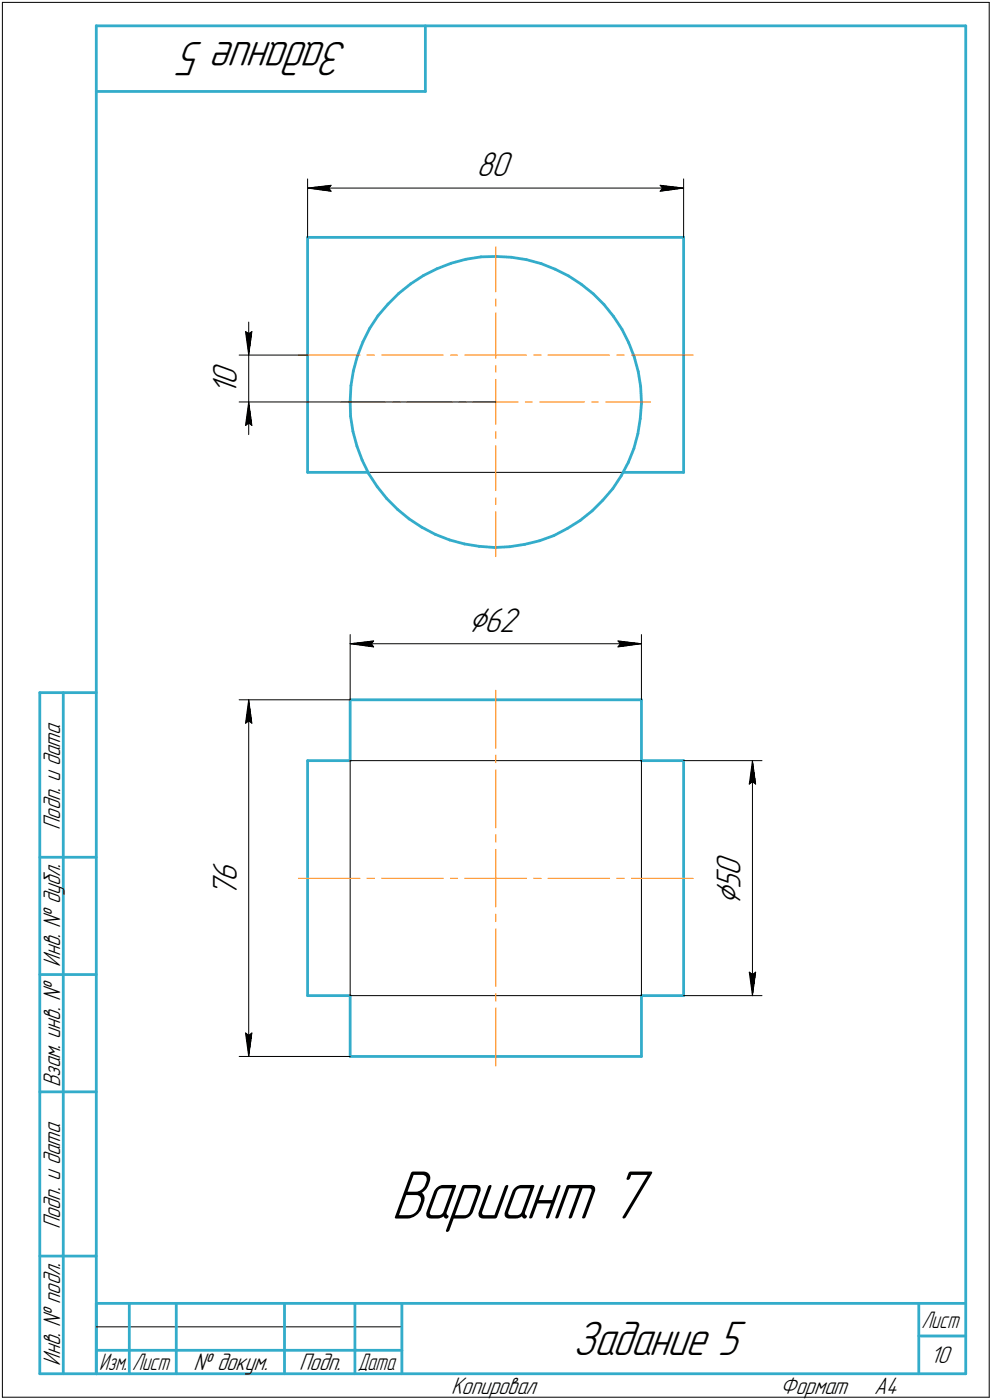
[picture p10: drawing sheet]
<svg xmlns="http://www.w3.org/2000/svg" width="211mm" height="298mm" viewBox="0 0 211 298" stroke-linecap="round" stroke-linejoin="round" font-family="sans-serif">
<defs><g id="words">
<text font-size="15.6" x="83.2" y="259.5">Вариант 7</text>
<g font-size="10.9">
<text x="74.1" y="9" transform="rotate(-180 74.1 9)">Задание 5</text>
<text x="121.9" y="288.5">Задание 5</text>
</g>
<g font-size="8.5">
<text x="99.6" y="134.5">Ç62</text>
<text x="157.5" y="192.7" transform="rotate(-90 157.5 192.7)">Ç</text>
</g>
<g font-size="7.8">
<text x="101.4" y="37.5">80</text>
<text x="50.4" y="82" transform="rotate(-90 50.4 82)">0</text>
<text x="50.4" y="84.1" transform="rotate(-90 50.4 84.1)">1</text>
<text x="50.4" y="191.1" transform="rotate(-90 50.4 191.1)">7</text>
<text x="50.4" y="187.9" transform="rotate(-90 50.4 187.9)">6</text>
<text x="157.5" y="189.2" transform="rotate(-90 157.5 189.2)">5</text>
<text x="157.5" y="186.4" transform="rotate(-90 157.5 186.4)">0</text>
</g>
<g font-size="5.4">
<text x="12.8" y="176.7" transform="rotate(-90 12.8 176.7)">Подп. и дата</text>
<text x="12.8" y="205.8" transform="rotate(-90 12.8 205.8)">Инв. № дубл.</text>
<text x="12.8" y="231.6" transform="rotate(-90 12.8 231.6)">Взам. инв. №</text>
<text x="12.8" y="261.7" transform="rotate(-90 12.8 261.7)">Подп. и дата</text>
<text x="12.8" y="290.8" transform="rotate(-90 12.8 290.8)">Инв. № подл.</text>
<text x="41.2" y="291.8">№ докум.</text>
<text x="63.6" y="291.8">Подп.</text>
<text x="198" y="290.3">10</text>
<text x="96" y="296.8">Копировал</text>
<text x="166" y="296.8">Формат</text>
<text x="186" y="296.8">A4</text>
</g>
<g font-size="5.3">
<text x="196.1" y="282.8">Лист</text>
<text x="21.1" y="291.8">Изм.</text>
<text x="28.1" y="291.8">Лист</text>
<text x="76.1" y="291.8">Дата</text>
</g>
</g></defs>
<g fill="#fff" stroke="#fff" stroke-width=".21">
<path d="M83.2 248.2h56.3zM83.2 248.3h56.3zM83.2 248.4h56.3zM83.2 248.5h56.3zM83.2 248.6h56.3zM83.2 248.7h56.3zM83.2 248.8h56.3zM83.2 248.8h56.3zM83.2 248.9h56.3zM83.2 249h56.3zM83.2 249.1h56.3zM83.2 249.2h56.3zM83.2 249.3h56.3zM83.2 249.3h56.3zM83.2 249.4h56.3zM83.2 249.5h56.3zM83.2 249.6h56.3zM83.2 249.7h56.3zM83.2 249.8h56.3zM83.2 249.9h56.3zM83.2 249.9h56.3zM83.2 250h56.3zM83.2 250.1h56.3zM83.2 250.2h56.3zM83.2 250.3h56.3zM83.2 250.4h56.3zM83.2 250.4h56.3zM83.2 250.5h56.3zM83.2 250.6h56.3zM83.2 250.7h56.3zM83.2 250.8h56.3zM83.2 250.9h56.3zM83.2 251h56.3zM83.2 251h56.3zM83.2 251.1h56.3zM83.2 251.2h56.3zM83.2 251.3h56.3zM83.2 251.4h56.3zM83.2 251.5h56.3zM83.2 251.5h56.3zM83.2 251.6h56.3zM83.2 251.7h56.3zM83.2 251.8h56.3zM83.2 251.9h56.3zM83.2 252h56.3zM83.2 252.1h56.3zM83.2 252.1h56.3zM83.2 252.2h56.3zM83.2 252.3h56.3zM83.2 252.4h56.3zM83.2 252.5h56.3zM83.2 252.6h56.3zM83.2 252.6h56.3zM83.2 252.7h56.3zM83.2 252.8h56.3zM83.2 252.9h56.3zM83.2 253h56.3zM83.2 253.1h56.3zM83.2 253.2h56.3zM83.2 253.2h56.3zM83.2 253.3h56.3zM83.2 253.4h56.3zM83.2 253.5h56.3zM83.2 253.6h56.3zM83.2 253.7h56.3zM83.2 253.7h56.3zM83.2 253.8h56.3zM83.2 253.9h56.3zM83.2 254h56.3zM83.2 254.1h56.3zM83.2 254.2h56.3zM83.2 254.3h56.3zM83.2 254.3h56.3zM83.2 254.4h56.3zM83.2 254.5h56.3zM83.2 254.6h56.3zM83.2 254.7h56.3zM83.2 254.8h56.3zM83.2 254.8h56.3zM83.2 254.9h56.3zM83.2 255h56.3zM83.2 255.1h56.3zM83.2 255.2h56.3zM83.2 255.3h56.3zM83.2 255.4h56.3zM83.2 255.4h56.3zM83.2 255.5h56.3zM83.2 255.6h56.3zM83.2 255.7h56.3zM83.2 255.8h56.3zM83.2 255.9h56.3zM83.2 255.9h56.3zM83.2 256h56.3zM83.2 256.1h56.3zM83.2 256.2h56.3zM83.2 256.3h56.3zM83.2 256.4h56.3zM83.2 256.5h56.3zM83.2 256.5h56.3zM83.2 256.6h56.3zM83.2 256.7h56.3zM83.2 256.8h56.3zM83.2 256.9h56.3zM83.2 257h56.3zM83.2 257h56.3zM83.2 257.1h56.3zM83.2 257.2h56.3zM83.2 257.3h56.3zM83.2 257.4h56.3zM83.2 257.5h56.3zM83.2 257.6h56.3zM83.2 257.6h56.3zM83.2 257.7h56.3zM83.2 257.8h56.3zM83.2 257.9h56.3zM83.2 258h56.3zM83.2 258.1h56.3zM83.2 258.1h56.3zM83.2 258.2h56.3zM83.2 258.3h56.3zM83.2 258.4h56.3zM83.2 258.5h56.3zM83.2 258.6h56.3zM83.2 258.7h56.3zM83.2 258.7h56.3zM83.2 258.8h56.3zM83.2 258.9h56.3zM83.2 259h56.3zM83.2 259.1h56.3zM83.2 259.2h56.3zM83.2 259.2h56.3zM83.2 259.3h56.3zM83.2 259.4h56.3zM83.2 259.5h56.3zM83.2 259.6h56.3zM83.2 259.7h56.3zM83.2 259.8h56.3zM83.2 259.8h56.3zM83.2 259.9h56.3zM83.2 260h56.3zM83.2 260.1h56.3zM83.2 260.2h56.3zM83.2 260.3h56.3zM83.2 260.3h56.3zM83.2 260.4h56.3zM83.2 260.5h56.3zM83.2 260.6h56.3zM83.2 260.7h56.3zM83.2 260.8h56.3zM83.2 260.9h56.3zM83.2 260.9h56.3zM83.2 261h56.3zM83.2 261.1h56.3zM83.2 261.2h56.3zM83.2 261.3h56.3zM83.2 261.4h56.3zM83.2 261.5h56.3zM83.2 261.5h56.3zM83.2 261.6h56.3zM83.2 261.7h56.3zM83.2 261.8h56.3zM83.2 261.9h56.3zM83.2 262h56.3zM83.2 262h56.3zM83.2 262.1h56.3zM83.2 262.2h56.3zM83.2 262.3h56.3zM83.2 262.4h56.3zM83.2 262.5h56.3z"/>
<path d="M151.8 181.4h7.3zM151.8 181.5h7.3zM151.8 181.6h7.3zM151.8 181.7h7.3zM151.8 181.8h7.3zM151.8 181.9h7.3zM151.8 181.9h7.3zM151.8 182h7.3zM151.8 182.1h7.3zM151.8 182.2h7.3zM151.8 182.3h7.3zM151.8 182.4h7.3zM151.8 182.5h7.3zM151.8 182.5h7.3zM151.8 182.6h7.3zM151.8 182.7h7.3zM151.8 182.8h7.3zM151.8 182.9h7.3zM151.8 183h7.3zM151.8 183h7.3zM151.8 183.1h7.3zM151.8 183.2h7.3zM151.8 183.3h7.3zM151.8 183.4h7.3zM151.8 183.5h7.3zM151.8 183.6h7.3zM151.8 183.6h7.3zM151.8 183.7h7.3zM151.8 183.8h7.3zM151.8 183.9h7.3zM151.8 184h7.3zM151.8 184.1h7.3zM151.8 184.1h7.3zM151.8 184.2h7.3zM151.8 184.3h7.3zM151.8 184.4h7.3zM151.8 184.5h7.3zM151.8 184.6h7.3zM151.8 184.7h7.3zM151.8 184.7h7.3zM151.8 184.8h7.3zM151.8 184.9h7.3zM151.8 185h7.3zM151.8 185.1h7.3zM151.8 185.2h7.3zM151.8 185.3h7.3zM151.8 185.3h7.3zM151.8 185.4h7.3zM151.8 185.5h7.3zM151.8 185.6h7.3zM151.8 185.7h7.3zM151.8 185.8h7.3zM151.8 185.8h7.3zM151.8 185.9h7.3zM151.8 186h7.3zM151.8 186.1h7.3zM151.8 186.2h7.3zM151.8 186.3h7.3zM151.8 186.4h7.3zM151.8 186.4h7.3zM151.8 186.5h7.3zM151.8 186.6h7.3zM151.8 186.7h7.3zM151.8 186.8h7.3zM151.8 186.9h7.3zM151.8 186.9h7.3zM151.8 187h7.3zM151.8 187.1h7.3zM151.8 187.2h7.3zM151.8 187.3h7.3zM151.8 187.4h7.3zM151.8 187.5h7.3zM151.8 187.5h7.3zM151.8 187.6h7.3zM151.8 187.7h7.3zM151.8 187.8h7.3zM151.8 187.9h7.3zM151.8 188h7.3zM151.8 188h7.3zM151.8 188.1h7.3zM151.8 188.2h7.3zM151.8 188.3h7.3zM151.8 188.4h7.3zM151.8 188.5h7.3zM151.8 188.6h7.3zM151.8 188.6h7.3zM151.8 188.7h7.3zM151.8 188.8h7.3zM151.8 188.9h7.3zM151.8 189h7.3zM151.8 189.1h7.3zM151.8 189.1h7.3zM151.8 189.2h7.3zM151.8 189.3h7.3zM151.8 189.4h7.3zM151.8 189.5h7.3zM151.8 189.6h7.3zM151.8 189.7h7.3zM151.8 189.7h7.3zM151.8 189.8h7.3zM151.8 189.9h7.3zM151.8 190h7.3zM151.8 190.1h7.3zM151.8 190.2h7.3zM151.8 190.2h7.3zM151.8 190.3h7.3zM151.8 190.4h7.3zM151.8 190.5h7.3zM151.8 190.6h7.3zM151.8 190.7h7.3zM151.8 190.8h7.3zM151.8 190.8h7.3zM151.8 190.9h7.3zM151.8 191h7.3zM151.8 191.1h7.3zM151.8 191.2h7.3zM151.8 191.3h7.3zM151.8 191.3h7.3zM151.8 191.4h7.3zM151.8 191.5h7.3zM151.8 191.6h7.3zM151.8 191.7h7.3zM151.8 191.8h7.3zM151.8 191.9h7.3zM151.8 191.9h7.3zM151.8 192h7.3zM151.8 192.1h7.3zM151.8 192.2h7.3zM151.8 192.3h7.3zM151.8 192.4h7.3zM151.8 192.4h7.3zM151.8 192.5h7.3zM151.8 192.6h7.3z"/>
<path d="M160 162.2h.3zM160 162.3h.3zM159.9 162.4h.5zM159.9 162.5h.5zM159.9 162.6h.5zM159.9 162.6h.5zM159.9 162.7h.5zM159.8 162.8h.7zM159.8 162.9h.7zM159.7 163h.9zM159.7 163.1h.9zM159.6 163.2h1zM159.6 163.2h1.1zM159.6 163.3h1.1zM159.5 163.4h1.3zM159.5 163.5h1.3zM159.4 163.6h1.5zM159.4 163.7h1.5zM159.3 163.7h1.6zM159.3 163.8h1.7zM159.3 163.9h1.7zM159.3 164h1.7zM159.3 164.1h1.7zM159.3 164.2h1.7zM159.3 164.3h1.7zM159.3 164.3h1.7zM159.3 164.4h1.7zM159.3 164.5h1.7zM159.3 164.6h1.7zM159.3 164.7h1.7zM159.3 164.8h1.7zM159.3 164.8h1.7zM159.3 164.9h1.7zM159.2 165h1.8zM159.2 165.1h1.8zM159.2 165.2h1.8zM159.2 165.3h1.9zM159.2 165.4h1.9zM159.2 165.4h1.9zM159.2 165.5h1.9zM159.1 165.6h2zM159.1 165.7h2zM159.1 165.8h2zM159.1 165.9h2zM159.1 165.9h2zM159.1 166h2.1zM159.1 166.1h2.1zM159.1 166.2h2.1zM159 166.3h2.2zM159 166.4h2.2zM159 166.5h2.2zM159 166.5h2.2zM159 166.6h2.2zM159 166.7h2.2zM159 166.8h2.3zM158.9 166.9h2.4zM158.9 167h2.4zM158.9 167h2.4zM158.9 167.1h2.4zM158.9 167.2h2.4zM158.9 167.3h2.4zM158.9 167.4h2.4z"/>
<path d="M158.8 206.5h2.5zM158.9 206.6h2.4zM158.9 206.7h2.4zM158.9 206.8h2.4zM158.9 206.8h2.4zM158.9 206.9h2.4zM158.9 207h2.4zM158.9 207.1h2.4zM159 207.2h2.3zM159 207.3h2.2zM159 207.3h2.2zM159 207.4h2.2zM159 207.5h2.2zM159 207.6h2.2zM159 207.7h2.2zM159.1 207.8h2.1zM159.1 207.9h2.1zM159.1 207.9h2.1zM159.1 208h2zM159.1 208.1h2zM159.1 208.2h2zM159.1 208.3h2zM159.1 208.4h2zM159.2 208.4h1.9zM159.2 208.5h1.9zM159.2 208.6h1.9zM159.2 208.7h1.9zM159.2 208.8h1.8zM159.2 208.9h1.8zM159.2 209h1.8zM159.3 209h1.7zM159.3 209.1h1.7zM159.3 209.2h1.7zM159.3 209.3h1.7zM159.3 209.4h1.7zM159.3 209.5h1.7zM159.3 209.5h1.7zM159.3 209.6h1.7zM159.3 209.7h1.7zM159.3 209.8h1.7zM159.3 209.9h1.7zM159.3 210h1.7zM159.3 210.1h1.7zM159.3 210.1h1.7zM159.3 210.2h1.6zM159.4 210.3h1.5zM159.4 210.4h1.5zM159.5 210.5h1.3zM159.5 210.6h1.3zM159.6 210.7h1.1zM159.6 210.7h1.1zM159.6 210.8h1zM159.7 210.9h.9zM159.7 211h.9zM159.8 211.1h.7zM159.8 211.2h.7zM159.9 211.2h.5zM159.9 211.3h.5zM159.9 211.4h.5zM159.9 211.5h.5zM159.9 211.6h.5zM160 211.7h.3zM160 211.8h.3z"/>
<path d="M44.8 182.9h7.1zM44.8 183h7.1zM44.8 183h7.1zM44.8 183.1h7.1zM44.8 183.2h7.1zM44.8 183.3h7.1zM44.8 183.4h7.1zM44.8 183.5h7.1zM44.8 183.6h7.1zM44.8 183.6h7.1zM44.8 183.7h7.1zM44.8 183.8h7.1zM44.8 183.9h7.1zM44.8 184h7.1zM44.8 184.1h7.1zM44.8 184.1h7.1zM44.8 184.2h7.1zM44.8 184.3h7.1zM44.8 184.4h7.1zM44.8 184.5h7.1zM44.8 184.6h7.1zM44.8 184.7h7.1zM44.8 184.7h7.1zM44.8 184.8h7.1zM44.8 184.9h7.1zM44.8 185h7.1zM44.8 185.1h7.1zM44.8 185.2h7.1zM44.8 185.3h7.1zM44.8 185.3h7.1zM44.8 185.4h7.1zM44.8 185.5h7.1zM44.8 185.6h7.1zM44.8 185.7h7.1zM44.8 185.8h7.1zM44.8 185.8h7.1zM44.8 185.9h7.1zM44.8 186h7.1zM44.8 186.1h7.1zM44.8 186.2h7.1zM44.8 186.3h7.1zM44.8 186.4h7.1zM44.8 186.4h7.1zM44.8 186.5h7.1zM44.8 186.6h7.1zM44.8 186.7h7.1zM44.8 186.8h7.1zM44.8 186.9h7.1zM44.8 186.9h7.1zM44.8 187h7.1zM44.8 187.1h7.1zM44.8 187.2h7.1zM44.8 187.3h7.1zM44.8 187.4h7.1zM44.8 187.5h7.1zM44.8 187.5h7.1zM44.8 187.6h7.1zM44.8 187.7h7.1zM44.8 187.8h7.1zM44.8 187.9h7.1zM44.8 188h7.1zM44.8 188h7.1zM44.8 188.1h7.1zM44.8 188.2h7.1zM44.8 188.3h7.1zM44.8 188.4h7.1zM44.8 188.5h7.1zM44.8 188.6h7.1zM44.8 188.6h7.1zM44.8 188.7h7.1zM44.8 188.8h7.1zM44.8 188.9h7.1zM44.8 189h7.1zM44.8 189.1h7.1zM44.8 189.1h7.1zM44.8 189.2h7.1zM44.8 189.3h7.1zM44.8 189.4h7.1zM44.8 189.5h7.1zM44.8 189.6h7.1zM44.8 189.7h7.1zM44.8 189.7h7.1zM44.8 189.8h7.1zM44.8 189.9h7.1zM44.8 190h7.1zM44.8 190.1h7.1zM44.8 190.2h7.1zM44.8 190.2h7.1zM44.8 190.3h7.1zM44.8 190.4h7.1zM44.8 190.5h7.1zM44.8 190.6h7.1zM44.8 190.7h7.1zM44.8 190.8h7.1zM44.8 190.8h7.1zM44.8 190.9h7.1zM44.8 191h7.1z"/>
<path d="M52.8 149.3h.3zM52.8 149.4h.3zM52.7 149.4h.5zM52.7 149.5h.5zM52.7 149.6h.5zM52.7 149.7h.6zM52.7 149.8h.6zM52.6 149.9h.7zM52.6 149.9h.7zM52.5 150h.9zM52.5 150.1h.9zM52.4 150.2h1zM52.4 150.3h1.1zM52.4 150.4h1.1zM52.3 150.5h1.3zM52.3 150.5h1.3zM52.2 150.6h1.5zM52.2 150.7h1.5zM52.2 150.8h1.5zM52.2 150.9h1.6zM52.2 151h1.6zM52.2 151h1.6zM52.2 151.1h1.6zM52.2 151.2h1.6zM52.2 151.3h1.6zM52.2 151.4h1.6zM52.1 151.5h1.7zM52.1 151.6h1.7zM52.1 151.6h1.7zM52.1 151.7h1.7zM52.1 151.8h1.7zM52.1 151.9h1.7zM52.1 152h1.7zM52 152.1h1.8zM52 152.1h1.8zM52 152.2h1.8zM52 152.3h1.9zM52 152.4h1.9zM52 152.5h1.9zM52 152.6h1.9zM51.9 152.7h2zM51.9 152.7h2zM51.9 152.8h2zM51.9 152.9h2zM51.9 153h2zM51.9 153.1h2.1zM51.9 153.2h2.1zM51.9 153.2h2.1zM51.8 153.3h2.2zM51.8 153.4h2.2zM51.8 153.5h2.2zM51.8 153.6h2.2zM51.8 153.7h2.2zM51.8 153.8h2.2zM51.8 153.8h2.3zM51.7 153.9h2.4zM51.7 154h2.4zM51.7 154.1h2.4zM51.7 154.2h2.4zM51.7 154.3h2.4zM51.7 154.3h2.4zM51.7 154.4h2.4z"/>
<path d="M51.6 219.5h2.5zM51.7 219.5h2.4zM51.7 219.6h2.4zM51.7 219.7h2.4zM51.7 219.8h2.4zM51.7 219.9h2.4zM51.7 220h2.4zM51.7 220h2.4zM51.8 220.1h2.3zM51.8 220.2h2.2zM51.8 220.3h2.2zM51.8 220.4h2.2zM51.8 220.5h2.2zM51.8 220.6h2.2zM51.8 220.6h2.2zM51.9 220.7h2.1zM51.9 220.8h2.1zM51.9 220.9h2.1zM51.9 221h2zM51.9 221.1h2zM51.9 221.1h2zM51.9 221.2h2zM51.9 221.3h2zM52 221.4h1.9zM52 221.5h1.9zM52 221.6h1.9zM52 221.7h1.9zM52 221.7h1.8zM52 221.8h1.8zM52 221.9h1.8zM52.1 222h1.7zM52.1 222.1h1.7zM52.1 222.2h1.7zM52.1 222.2h1.7zM52.1 222.3h1.7zM52.1 222.4h1.7zM52.1 222.5h1.7zM52.2 222.6h1.6zM52.2 222.7h1.6zM52.2 222.8h1.6zM52.2 222.8h1.6zM52.2 222.9h1.6zM52.2 223h1.6zM52.2 223.1h1.6zM52.2 223.2h1.5zM52.2 223.3h1.5zM52.2 223.4h1.5zM52.3 223.4h1.3zM52.3 223.5h1.3zM52.4 223.6h1.1zM52.4 223.7h1.1zM52.4 223.8h1zM52.5 223.9h.9zM52.5 223.9h.9zM52.6 224h.7zM52.6 224.1h.7zM52.7 224.2h.6zM52.7 224.3h.6zM52.7 224.4h.5zM52.7 224.5h.5zM52.7 224.5h.5zM52.8 224.6h.3zM52.8 224.7h.3z"/>
<path d="M44.8 77h7.1zM44.8 77.1h7.1zM44.8 77.2h7.1zM44.8 77.3h7.1zM44.8 77.4h7.1zM44.8 77.5h7.1zM44.8 77.6h7.1zM44.8 77.6h7.1zM44.8 77.7h7.1zM44.8 77.8h7.1zM44.8 77.9h7.1zM44.8 78h7.1zM44.8 78.1h7.1zM44.8 78.1h7.1zM44.8 78.2h7.1zM44.8 78.3h7.1zM44.8 78.4h7.1zM44.8 78.5h7.1zM44.8 78.6h7.1zM44.8 78.7h7.1zM44.8 78.7h7.1zM44.8 78.8h7.1zM44.8 78.9h7.1zM44.8 79h7.1zM44.8 79.1h7.1zM44.8 79.2h7.1zM44.8 79.2h7.1zM44.8 79.3h7.1zM44.8 79.4h7.1zM44.8 79.5h7.1zM44.8 79.6h7.1zM44.8 79.7h7.1zM44.8 79.8h7.1zM44.8 79.8h7.1zM44.8 79.9h7.1zM44.8 80h7.1zM44.8 80.1h7.1zM44.8 80.2h7.1zM44.8 80.3h7.1zM44.8 80.3h7.1zM44.8 80.4h7.1zM44.8 80.5h7.1zM44.8 80.6h7.1zM44.8 80.7h7.1zM44.8 80.8h7.1zM44.8 80.9h7.1zM44.8 80.9h7.1zM44.8 81h7.1zM44.8 81.1h7.1zM44.8 81.2h7.1zM44.8 81.3h7.1zM44.8 81.4h7.1zM44.8 81.4h7.1zM44.8 81.5h7.1zM44.8 81.6h7.1zM44.8 81.7h7.1zM44.8 81.8h7.1zM44.8 81.9h7.1zM44.8 82h7.1zM44.8 82h7.1zM44.8 82.1h7.1zM44.8 82.2h7.1zM44.8 82.3h7.1zM44.8 82.4h7.1zM44.8 82.5h7.1zM44.8 82.5h7.1zM44.8 82.6h7.1zM44.8 82.7h7.1zM44.8 82.8h7.1zM44.8 82.9h7.1zM44.8 83h7.1zM44.8 83.1h7.1zM44.8 83.1h7.1zM44.8 83.2h7.1zM44.8 83.3h7.1zM44.8 83.4h7.1zM44.8 83.5h7.1zM44.8 83.6h7.1zM44.8 83.7h7.1zM44.8 83.7h7.1zM44.8 83.8h7.1zM44.8 83.9h7.1zM44.8 84h7.1zM44.8 84.1h7.1z"/>
<path d="M51.6 70.1h2.5zM51.7 70.2h2.4zM51.7 70.3h2.4zM51.7 70.4h2.4zM51.7 70.4h2.4zM51.7 70.5h2.4zM51.7 70.6h2.4zM51.7 70.7h2.4zM51.8 70.8h2.3zM51.8 70.9h2.2zM51.8 71h2.2zM51.8 71h2.2zM51.8 71.1h2.2zM51.8 71.2h2.2zM51.8 71.3h2.2zM51.9 71.4h2.1zM51.9 71.5h2.1zM51.9 71.5h2.1zM51.9 71.6h2zM51.9 71.7h2zM51.9 71.8h2zM51.9 71.9h2zM52 72h1.9zM52 72.1h1.9zM52 72.1h1.9zM52 72.2h1.9zM52 72.3h1.8zM52 72.4h1.8zM52 72.5h1.8zM52.1 72.6h1.7zM52.1 72.6h1.7zM52.1 72.7h1.7zM52.1 72.8h1.7zM52.1 72.9h1.7zM52.1 73h1.7zM52.1 73.1h1.7zM52.2 73.2h1.6zM52.2 73.2h1.6zM52.2 73.3h1.6zM52.2 73.4h1.6zM52.2 73.5h1.6zM52.2 73.6h1.6zM52.2 73.7h1.6zM52.2 73.7h1.5zM52.2 73.8h1.5zM52.2 73.9h1.5zM52.3 74h1.3zM52.3 74.1h1.3zM52.4 74.2h1.1zM52.4 74.3h1.1zM52.4 74.3h1.1zM52.5 74.4h.9zM52.5 74.5h.9zM52.6 74.6h.7zM52.6 74.7h.7zM52.6 74.8h.7zM52.7 74.8h.6zM52.7 74.9h.6zM52.7 75h.5zM52.7 75.1h.5zM52.7 75.2h.5zM52.8 75.3h.3zM52.8 75.4h.3z"/>
<path d="M52.8 85.9h.3zM52.8 85.9h.3zM52.7 86h.5zM52.7 86.1h.5zM52.7 86.2h.5zM52.7 86.3h.6zM52.7 86.4h.6zM52.6 86.4h.7zM52.6 86.5h.7zM52.5 86.6h.9zM52.5 86.7h.9zM52.4 86.8h1zM52.4 86.9h1.1zM52.4 87h1.1zM52.3 87h1.3zM52.3 87.1h1.3zM52.2 87.2h1.5zM52.2 87.3h1.5zM52.2 87.4h1.5zM52.2 87.5h1.6zM52.2 87.5h1.6zM52.2 87.6h1.6zM52.2 87.7h1.6zM52.2 87.8h1.6zM52.2 87.9h1.6zM52.2 88h1.6zM52.1 88.1h1.7zM52.1 88.1h1.7zM52.1 88.2h1.7zM52.1 88.3h1.7zM52.1 88.4h1.7zM52.1 88.5h1.7zM52.1 88.6h1.7zM52 88.6h1.8zM52 88.7h1.8zM52 88.8h1.8zM52 88.9h1.9zM52 89h1.9zM52 89.1h1.9zM52 89.2h1.9zM51.9 89.2h2zM51.9 89.3h2zM51.9 89.4h2zM51.9 89.5h2zM51.9 89.6h2zM51.9 89.7h2.1zM51.9 89.7h2.1zM51.9 89.8h2.1zM51.8 89.9h2.2zM51.8 90h2.2zM51.8 90.1h2.2zM51.8 90.2h2.2zM51.8 90.3h2.2zM51.8 90.3h2.2zM51.8 90.4h2.3zM51.7 90.5h2.4zM51.7 90.6h2.4zM51.7 90.7h2.4zM51.7 90.8h2.4zM51.7 90.8h2.4zM51.7 90.9h2.4zM51.7 91h2.4z"/>
<path d="M101.3 31.9h8.3zM101.3 32h8.3zM101.3 32.1h8.3zM101.3 32.2h8.3zM101.3 32.3h8.3zM101.3 32.3h8.3zM101.3 32.4h8.3zM101.3 32.5h8.3zM101.3 32.6h8.3zM101.3 32.7h8.3zM101.3 32.8h8.3zM101.3 32.9h8.3zM101.3 32.9h8.3zM101.3 33h8.3zM101.3 33.1h8.3zM101.3 33.2h8.3zM101.3 33.3h8.3zM101.3 33.4h8.3zM101.3 33.4h8.3zM101.3 33.5h8.3zM101.3 33.6h8.3zM101.3 33.7h8.3zM101.3 33.8h8.3zM101.3 33.9h8.3zM101.3 34h8.3zM101.3 34h8.3zM101.3 34.1h8.3zM101.3 34.2h8.3zM101.3 34.3h8.3zM101.3 34.4h8.3zM101.3 34.5h8.3zM101.3 34.5h8.3zM101.3 34.6h8.3zM101.3 34.7h8.3zM101.3 34.8h8.3zM101.3 34.9h8.3zM101.3 35h8.3zM101.3 35.1h8.3zM101.3 35.1h8.3zM101.3 35.2h8.3zM101.3 35.3h8.3zM101.3 35.4h8.3zM101.3 35.5h8.3zM101.3 35.6h8.3zM101.3 35.6h8.3zM101.3 35.7h8.3zM101.3 35.8h8.3zM101.3 35.9h8.3zM101.3 36h8.3zM101.3 36.1h8.3zM101.3 36.2h8.3zM101.3 36.2h8.3zM101.3 36.3h8.3zM101.3 36.4h8.3zM101.3 36.5h8.3zM101.3 36.6h8.3zM101.3 36.7h8.3zM101.3 36.7h8.3zM101.3 36.8h8.3zM101.3 36.9h8.3zM101.3 37h8.3zM101.3 37.1h8.3zM101.3 37.2h8.3zM101.3 37.3h8.3zM101.3 37.3h8.3zM101.3 37.4h8.3zM101.3 37.5h8.3zM101.3 37.6h8.3zM101.3 37.7h8.3zM101.3 37.8h8.3zM101.3 37.8h8.3zM101.3 37.9h8.3zM101.3 38h8.3zM101.3 38.1h8.3zM101.3 38.2h8.3zM101.3 38.3h8.3zM101.3 38.4h8.3zM101.3 38.4h8.3zM101.3 38.5h8.3zM101.3 38.6h8.3zM101.3 38.7h8.3zM101.3 38.8h8.3zM101.3 38.9h8.3zM101.3 38.9h8.3zM101.3 39h8.3z"/>
<path d="M70.4 38.9h.6zM69.8 39h1.2zM69.1 39.1h1.9zM68.5 39.2h2.5zM67.9 39.3h3.1zM67.2 39.4h3.8zM67.1 39.5h3.9zM66.8 39.5h4.2zM66.6 39.6h4.4zM66.4 39.7h4.6zM66.1 39.8h4.9zM66 39.9h5zM65.7 40h5.3zM65.4 40h5.6zM65.7 40.1h5.3zM65.9 40.2h5.1zM66 40.3h5zM66.3 40.4h4.7zM66.5 40.5h4.5zM66.6 40.6h4.4zM66.9 40.6h4.1zM67.1 40.7h3.9zM67.2 40.8h3.8zM67.9 40.9h3.1zM68.5 41h2.5zM69.1 41.1h1.9zM69.8 41.1h1.2zM70.4 41.2h.6z"/>
<path d="M140 38.9h.6zM140 39h1.2zM140 39.1h1.8zM140 39.2h2.5zM140 39.3h3.1zM140 39.4h3.7zM140 39.5h3.9zM140 39.5h4.2zM140 39.6h4.4zM140 39.7h4.6zM140 39.8h4.9zM140 39.9h5zM140 40h5.3zM140 40h5.5zM140 40.1h5.3zM140 40.2h5.1zM140 40.3h4.9zM140 40.4h4.7zM140 40.5h4.5zM140 40.6h4.3zM140 40.6h4.1zM140 40.7h3.9zM140 40.8h3.7zM140 40.9h3.1zM140 41h2.5zM140 41.1h1.8zM140 41.1h1.2zM140 41.2h.6z"/>
<path d="M99.6 128.9h11.6zM99.6 128.9h11.6zM99.6 129h11.6zM99.6 129.1h11.6zM99.6 129.2h11.6zM99.6 129.3h11.6zM99.6 129.4h11.6zM99.6 129.5h11.6zM99.6 129.5h11.6zM99.6 129.6h11.6zM99.6 129.7h11.6zM99.6 129.8h11.6zM99.6 129.9h11.6zM99.6 130h11.6zM99.6 130h11.6zM99.6 130.1h11.6zM99.6 130.2h11.6zM99.6 130.3h11.6zM99.6 130.4h11.6zM99.6 130.5h11.6zM99.6 130.6h11.6zM99.6 130.6h11.6zM99.6 130.7h11.6zM99.6 130.8h11.6zM99.6 130.9h11.6zM99.6 131h11.6zM99.6 131.1h11.6zM99.6 131.1h11.6zM99.6 131.2h11.6zM99.6 131.3h11.6zM99.6 131.4h11.6zM99.6 131.5h11.6zM99.6 131.6h11.6zM99.6 131.7h11.6zM99.6 131.7h11.6zM99.6 131.8h11.6zM99.6 131.9h11.6zM99.6 132h11.6zM99.6 132.1h11.6zM99.6 132.2h11.6zM99.6 132.2h11.6zM99.6 132.3h11.6zM99.6 132.4h11.6zM99.6 132.5h11.6zM99.6 132.6h11.6zM99.6 132.7h11.6zM99.6 132.8h11.6zM99.6 132.8h11.6zM99.6 132.9h11.6zM99.6 133h11.6zM99.6 133.1h11.6zM99.6 133.2h11.6zM99.6 133.3h11.6zM99.6 133.3h11.6zM99.6 133.4h11.6zM99.6 133.5h11.6zM99.6 133.6h11.6zM99.6 133.7h11.6zM99.6 133.8h11.6zM99.6 133.9h11.6zM99.6 133.9h11.6zM99.6 134h11.6zM99.6 134.1h11.6zM99.6 134.2h11.6zM99.6 134.3h11.6zM99.6 134.4h11.6zM99.6 134.5h11.6zM99.6 134.5h11.6zM99.6 134.6h11.6zM99.6 134.7h11.6zM99.6 134.8h11.6zM99.6 134.9h11.6zM99.6 135h11.6zM99.6 135h11.6zM99.6 135.1h11.6zM99.6 135.2h11.6zM99.6 135.3h11.6zM99.6 135.4h11.6zM99.6 135.5h11.6zM99.6 135.6h11.6zM99.6 135.6h11.6zM99.6 135.7h11.6zM99.6 135.8h11.6zM99.6 135.9h11.6zM99.6 136h11.6zM99.6 136.1h11.6z"/>
<path d="M79.4 136h.6zM78.8 136.1h1.2zM78.1 136.1h1.9zM77.6 136.2h2.4zM77 136.3h3zM76.3 136.4h3.7zM76.1 136.5h3.9zM75.9 136.6h4.1zM75.7 136.7h4.3zM75.4 136.7h4.6zM75.2 136.8h4.8zM75 136.9h5zM74.8 137h5.2zM74.5 137.1h5.5zM74.8 137.2h5.2zM74.9 137.2h5.1zM75.1 137.3h4.9zM75.4 137.4h4.6zM75.5 137.5h4.5zM75.7 137.6h4.3zM75.9 137.7h4.1zM76.1 137.8h3.9zM76.3 137.8h3.7zM77 137.9h3zM77.6 138h2.4zM78.1 138.1h1.9zM78.8 138.2h1.2zM79.4 138.3h.6z"/>
<path d="M131 136h.7zM131 136.1h1.2zM131 136.1h1.8zM131 136.2h2.5zM131 136.3h3.1zM131 136.4h3.7zM131 136.5h4zM131 136.6h4.2zM131 136.7h4.4zM131 136.7h4.6zM131 136.8h4.9zM131 136.9h5.1zM131 137h5.3zM131 137.1h5.5zM131 137.2h5.3zM131 137.2h5.1zM131 137.3h4.9zM131 137.4h4.7zM131 137.5h4.6zM131 137.6h4.3zM131 137.7h4.1zM131 137.8h4zM131 137.8h3.7zM131 137.9h3.1zM131 138h2.5zM131 138.1h1.8zM131 138.2h1.2zM131 138.3h.7z"/>
</g>
<g fill="none" stroke="#33acca" stroke-width=".59">
<path d="M20.5 5.5v287zM20.5 5.5h185zM20.5 19.5h70zM90.5 5.5v14zM205.5 5.5v287zM65.4 50.5v50.1zM65.4 50.5h80.1zM90.1 58.7l2.9-1.5zM93 57.2l3-1.2zM96 56l3.1-.8zM99.1 55.2l3.3-.5zM102.4 54.7l3.2-.1z"/>
<path d="M105.6 54.6l3.2 .2zM108.8 54.8l3.2 .5zM112 55.3l3.1 .8zM115.1 56.1l3 1.2zM118.1 57.3l2.9 1.5zM121 58.8l2.7 1.7zM145.5 50.5v50.1zM75.2 79l-.5 3.1zM76 75.9l-.8 3.1zM77.2 72.8l-1.2 3.1zM78.7 69.9l-1.5 2.9zM80.4 67.2l-1.7 2.7z"/>
<path d="M82.5 64.8l-2.1 2.4zM84.8 62.5l2.6-2zM84.8 62.5l-2.3 2.3zM87.4 60.5l2.7-1.8zM123.7 60.5l2.5 2.1zM126.2 62.6l2.3 2.3zM128.5 64.9l2.1 2.5zM130.6 67.4l1.7 2.7zM132.3 70.1l1.5 2.9zM133.8 73l1.2 3zM135 76l.8 3.2zM135.8 79.2l.5 3.1z"/>
<path d="M74.5 85.4l.1 3.2zM74.6 88.6l.5 3.3zM74.7 82.1l-.2 3.3zM75.1 91.9l.8 3.1zM75.9 95l1.1 3zM77 98l1.5 2.9zM133.7 98.5l-1.5 2.8zM134.9 95.5l-1.2 3zM135.7 92.4l-.8 3.1zM136.2 89.2l-.5 3.2zM136.3 82.3l.2 3.3zM136.5 85.9l-.3 3.3z"/>
<path d="M136.5 85.6v.3zM65.4 100.6h12.9zM78.5 100.9l1.8 2.7zM80.3 103.6l2 2.6zM82.3 106.2l2.3 2.3zM84.6 108.5l2.4 2zM87 110.5l2.7 1.8zM89.7 112.3l2.9 1.5zM92.6 113.8l3.1 1.2zM95.7 115l3.1 .8zM98.8 115.8l3.1 .5zM101.9 116.3l3.3 .3z"/>
<path d="M105.2 116.6l3.3-.2zM108.5 116.4l3.2-.5zM111.7 115.9l3.1-.8zM114.8 115.1l3.1-1.1zM117.9 114l2.8-1.5zM120.7 112.5l2.7-1.7zM123.4 110.8l2.6-2zM126 108.8l2.3-2.3zM130.4 104.1l-2.1 2.4zM132.2 101.3l-1.8 2.8zM132.6 100.6h12.9zM8.5 147.5v145z"/>
<path d="M8.5 147.5h12zM13.5 147.5v145zM74.5 149h62zM74.5 149v13zM136.5 149v13zM65.4 162v50zM65.4 162h9.1zM136.5 162h9zM145.5 162v50zM8.5 182.5h12zM8.5 207.5h12zM65.4 212h9.1z"/>
<path d="M74.5 212v13zM136.5 212h9zM136.5 212v13zM8.5 232.5h12zM74.5 225h62zM8.5 267.5h12zM20.5 277.5h185zM20.5 277.5v15zM27.5 277.5v15zM37.5 277.5v15zM60.5 277.5v15zM75.5 277.5v15z"/>
<path d="M85.5 277.5v15zM195.5 277.5v15zM8.5 292.5h12zM20.5 292.5h185zM20.5 287.5h7zM27.5 287.5h10zM37.5 287.5h23zM60.5 287.5h15zM75.5 287.5h10zM195.5 284.5h10z"/>
</g>
<g fill="none" stroke="#000" stroke-width=".21">
<path d="M.5 .5v297zM.5 .5h210zM210.5 .5v297zM65.4 38.1v12.4zM70.4 39.5l-.5 .5zM140.5 39.5l.5 .5zM140.5 39.5l5 .5zM145.5 38.1v12.4zM65.4 40l5-.5zM65.4 40l5 .7zM65.4 40h80.1zM69.9 40l.5 .7z"/>
<path d="M140.5 40.7l5-.7zM141 40l-.5 .7zM50.9 75.6h14.5zM52.2 70.6l.7 .4zM52.2 70.6l.7 5zM52.9 71l.7-.4zM52.9 68.6v7zM52.9 75.6v10zM53.6 70.6l-.7 5zM50.9 85.6h54.6zM52.2 90.6l.7-.5zM52.9 85.6l-.7 5z"/>
<path d="M52.9 90.1l.7 .5zM52.9 85.6l.7 5zM52.9 85.6v6.9zM78.3 100.6h54.3zM74.5 135.1v13.9zM74.5 137.1l5-.6zM74.5 137.1l5 .7zM74.5 137.1h62zM79 137.1l.5 .7zM79.5 136.5l-.5 .6zM131.5 137.8l5-.7zM131.5 136.5l.5 .6z"/>
<path d="M131.5 136.5l5 .6zM132 137.1l-.5 .7zM136.5 135.1v13.9zM50.9 149h23.6zM52.2 154l.7-.5zM52.9 149l.7 5zM52.9 153.5l.7 .5zM52.9 149l-.7 5zM52.9 149v76zM74.5 162h62zM74.5 162v50zM136.5 162v50z"/>
<path d="M145.5 162h16.6zM159.4 167l.7-.5zM160.1 162l.7 5zM160.1 166.5l.7 .5zM160.1 162l-.7 5zM160.1 162v50zM52.2 220l.7 5zM52.2 220l.7 .5zM53.6 220l-.7 5zM74.5 212h62zM145.5 212h16.6zM159.4 207l.7 5z"/>
<path d="M159.4 207l.7 .5zM160.1 207.5l.7-.5zM160.8 207l-.7 5zM50.9 225h23.6zM52.9 220.5l.7-.5zM.5 297.5h210zM20.5 282.5h65z"/>
</g>
<g fill="none" stroke="#ff8000" stroke-width=".21">
<path d="M105.5 52.6v9.5zM63.5 75.6h13.1zM78.1 75.6h1.6zM81.2 75.6h13.1zM95.8 75.6h1.6zM98.9 75.6h13.1zM105.5 63.7v1.5zM105.5 66.6v9.7zM105.5 77.8v1.4zM113.5 75.6h1.6zM116.6 75.6h13.1zM131.2 75.6h1.6z"/>
<path d="M134.4 75.6h13.1zM72.5 85.6h9.5zM83.6 85.6h1.5zM86.5 85.6h9.7zM97.7 85.6h1.4zM100.7 85.6h4.8zM105.5 85.6h4.7zM105.5 94.9v9.6zM105.5 91.9v1.5zM105.5 85.6v4.7zM105.5 80.8v4.8zM111.8 85.6h1.5z"/>
<path d="M114.8 85.6h9.6zM125.9 85.6h1.4zM128.9 85.6h9.5zM105.5 109v9.5zM105.5 106v1.4zM105.5 147v12.3zM105.5 160.8v1.6zM105.5 163.9v12.4zM105.5 177.7v1.6zM63.5 187h13.1zM78.1 187h1.6zM81.2 187h13.1z"/>
<path d="M95.8 187h1.6zM98.9 187h13.1zM105.5 180.8v12.3zM105.5 194.6v1.7zM105.5 197.8v12.3zM113.5 187h1.6zM116.6 187h13.1zM131.2 187h1.6zM134.4 187h13.1zM105.5 211.6v1.6zM105.5 214.6v12.4z"/>
</g>
<g fill="#000" stroke="#000" stroke-width=".21">
<path d="M69.8 39.5h.6zM69.1 39.6h1.3zM68.3 39.7h2zM67.6 39.8h2.6zM66.9 39.9h3.2zM66.2 40h3.8z"/>
<path d="M140.5 39.5h.7zM140.6 39.6h1.3zM140.7 39.7h2zM140.8 39.8h2.5zM140.9 39.9h3.2zM141 40h3.8z"/>
<path d="M65.4 40h4.5zM66.1 40.1h3.9zM66.7 40.2h3.4zM67.4 40.3h2.8zM68 40.4h2.2zM68.6 40.5h1.7zM69.3 40.6h1.1zM69.8 40.6h.6z"/>
<path d="M141 40h4.5zM141 40.1h3.9zM140.9 40.2h3.4zM140.8 40.3h2.8zM140.7 40.4h2.3zM140.7 40.5h1.7zM140.6 40.6h1.1zM140.5 40.6h.6z"/>
<path d="M52.3 70.8h.3zM52.3 70.9h.4zM52.3 71h.5zM52.3 71h.6zM52.3 71.1h.6zM52.3 71.2h.6zM52.4 71.3h.5zM52.4 71.4h.5zM52.4 71.5h.5zM52.4 71.5h.5zM52.4 71.6h.5zM52.4 71.7h.5zM52.4 71.8h.5zM52.5 71.9h.4zM52.5 72h.4zM52.5 72.1h.4zM52.5 72.1h.4zM52.5 72.2h.4zM52.5 72.3h.4zM52.5 72.4h.4zM52.5 72.5h.4zM52.6 72.6h.3zM52.6 72.6h.3zM52.6 72.7h.3zM52.6 72.8h.3zM52.6 72.9h.3zM52.6 73h.3zM52.6 73.1h.3zM52.7 73.2h.2zM52.7 73.2h.2zM52.7 73.3h.2zM52.7 73.4h.2zM52.7 73.5h.2zM52.7 73.6h.2zM52.7 73.7h.2zM52.7 73.7h.2zM52.7 73.8h.2zM52.7 73.9h.2zM52.7 74h.2zM52.7 74.1h.2zM52.7 74.2h.2zM52.7 74.3h.2zM52.7 74.3h.2z"/>
<path d="M53.3 70.8h.3zM53.3 70.9h.3zM53.1 71h.5zM52.9 71h.7zM52.9 71.1h.7zM52.9 71.2h.7zM52.9 71.3h.6zM52.9 71.4h.6zM52.9 71.5h.6zM52.9 71.5h.6zM52.9 71.6h.6zM52.9 71.7h.6zM52.9 71.8h.6zM52.9 71.9h.5zM52.9 72h.5zM52.9 72.1h.5zM52.9 72.1h.5zM52.9 72.2h.5zM52.9 72.3h.5zM52.9 72.4h.5zM52.9 72.5h.5zM52.9 72.6h.4zM52.9 72.6h.4zM52.9 72.7h.4zM52.9 72.8h.4zM52.9 72.9h.4zM52.9 73h.4zM52.9 73.1h.4zM52.9 73.2h.4zM52.9 73.2h.4zM52.9 73.3h.4zM52.9 73.4h.4zM52.9 73.5h.4zM52.9 73.6h.4zM52.9 73.7h.4zM52.9 73.7h.3zM52.9 73.8h.3zM52.9 73.9h.3zM52.9 74h.3zM52.9 74.1h.3zM52.9 74.2h.3zM52.9 74.3h.3zM52.9 74.3h.3zM52.9 74.4h.2zM52.9 74.5h.2zM52.9 74.6h.2zM52.9 74.7h.2zM52.9 74.8h.2zM52.9 74.8h.2zM52.9 74.9h.2z"/>
<path d="M52.7 86.9h.2zM52.7 87h.2zM52.7 87h.2zM52.7 87.1h.2zM52.7 87.2h.2zM52.7 87.3h.2zM52.7 87.4h.2zM52.7 87.5h.2zM52.7 87.5h.2zM52.7 87.6h.2zM52.7 87.7h.2zM52.7 87.8h.2zM52.7 87.9h.2zM52.7 88h.2zM52.7 88.1h.2zM52.6 88.1h.3zM52.6 88.2h.3zM52.6 88.3h.3zM52.6 88.4h.3zM52.6 88.5h.3zM52.6 88.6h.3zM52.6 88.6h.3zM52.5 88.7h.4zM52.5 88.8h.4zM52.5 88.9h.4zM52.5 89h.4zM52.5 89.1h.4zM52.5 89.2h.4zM52.5 89.2h.4zM52.5 89.3h.4zM52.4 89.4h.5zM52.4 89.5h.5zM52.4 89.6h.5zM52.4 89.7h.5zM52.4 89.7h.5zM52.4 89.8h.5zM52.4 89.9h.5zM52.3 90h.6zM52.3 90.1h.6zM52.3 90.2h.5zM52.3 90.3h.4zM52.3 90.3h.3zM52.3 90.4h.2z"/>
<path d="M52.9 86.3h.2zM52.9 86.4h.2zM52.9 86.4h.2zM52.9 86.5h.2zM52.9 86.6h.2zM52.9 86.7h.2zM52.9 86.8h.2zM52.9 86.9h.3zM52.9 87h.3zM52.9 87h.3zM52.9 87.1h.3zM52.9 87.2h.3zM52.9 87.3h.3zM52.9 87.4h.3zM52.9 87.5h.3zM52.9 87.5h.4zM52.9 87.6h.4zM52.9 87.7h.4zM52.9 87.8h.4zM52.9 87.9h.4zM52.9 88h.4zM52.9 88.1h.4zM52.9 88.1h.4zM52.9 88.2h.4zM52.9 88.3h.4zM52.9 88.4h.4zM52.9 88.5h.4zM52.9 88.6h.4zM52.9 88.6h.4zM52.9 88.7h.5zM52.9 88.8h.5zM52.9 88.9h.5zM52.9 89h.5zM52.9 89.1h.5zM52.9 89.2h.5zM52.9 89.2h.5zM52.9 89.3h.5zM52.9 89.4h.6zM52.9 89.5h.6zM52.9 89.6h.6zM52.9 89.7h.6zM52.9 89.7h.6zM52.9 89.8h.6zM52.9 89.9h.6zM52.9 90h.7zM52.9 90.1h.7zM53.1 90.2h.5zM53.2 90.3h.4zM53.3 90.3h.3zM53.4 90.4h.2z"/>
<path d="M74.5 137.1h4.5zM75.2 137.2h3.9zM75.8 137.2h3.4zM76.5 137.3h2.7zM77 137.4h2.2zM77.6 137.5h1.7zM78.3 137.6h1.1zM78.9 137.7h.6z"/>
<path d="M78.8 136.6h.7zM78.1 136.7h1.3zM77.4 136.7h1.9zM76.7 136.8h2.5zM75.9 136.9h3.3zM75.3 137h3.8z"/>
<path d="M131.6 136.6h.6zM131.7 136.7h1.2zM131.7 136.7h2zM131.8 136.8h2.6zM131.9 136.9h3.2zM132 137h3.8z"/>
<path d="M132 137.1h4.5zM132 137.2h3.9zM131.9 137.2h3.4zM131.8 137.3h2.8zM131.7 137.4h2.3zM131.7 137.5h1.7zM131.7 137.6h1.1zM131.6 137.7h.6z"/>
<path d="M52.7 150.3h.2zM52.7 150.4h.2zM52.7 150.5h.2zM52.7 150.5h.2zM52.7 150.6h.2zM52.7 150.7h.2zM52.7 150.8h.2zM52.7 150.9h.2zM52.7 151h.2zM52.7 151h.2zM52.7 151.1h.2zM52.7 151.2h.2zM52.7 151.3h.2zM52.7 151.4h.2zM52.7 151.5h.2zM52.6 151.6h.3zM52.6 151.6h.3zM52.6 151.7h.3zM52.6 151.8h.3zM52.6 151.9h.3zM52.6 152h.3zM52.6 152.1h.3zM52.5 152.1h.4zM52.5 152.2h.4zM52.5 152.3h.4zM52.5 152.4h.4zM52.5 152.5h.4zM52.5 152.6h.4zM52.5 152.7h.4zM52.5 152.7h.4zM52.4 152.8h.5zM52.4 152.9h.5zM52.4 153h.5zM52.4 153.1h.5zM52.4 153.2h.5zM52.4 153.2h.5zM52.4 153.3h.5zM52.3 153.4h.6zM52.3 153.5h.6zM52.3 153.6h.5zM52.3 153.7h.4zM52.3 153.8h.3zM52.3 153.8h.2z"/>
<path d="M52.9 149.7h.2zM52.9 149.8h.2zM52.9 149.9h.2zM52.9 149.9h.2zM52.9 150h.2zM52.9 150.1h.2zM52.9 150.2h.2zM52.9 150.3h.3zM52.9 150.4h.3zM52.9 150.5h.3zM52.9 150.5h.3zM52.9 150.6h.3zM52.9 150.7h.3zM52.9 150.8h.3zM52.9 150.9h.3zM52.9 151h.4zM52.9 151h.4zM52.9 151.1h.4zM52.9 151.2h.4zM52.9 151.3h.4zM52.9 151.4h.4zM52.9 151.5h.4zM52.9 151.6h.4zM52.9 151.6h.4zM52.9 151.7h.4zM52.9 151.8h.4zM52.9 151.9h.4zM52.9 152h.4zM52.9 152.1h.4zM52.9 152.1h.5zM52.9 152.2h.5zM52.9 152.3h.5zM52.9 152.4h.5zM52.9 152.5h.5zM52.9 152.6h.5zM52.9 152.7h.5zM52.9 152.7h.5zM52.9 152.8h.6zM52.9 152.9h.6zM52.9 153h.6zM52.9 153.1h.6zM52.9 153.2h.6zM52.9 153.2h.6zM52.9 153.3h.6zM52.9 153.4h.7zM52.9 153.5h.7zM53.1 153.6h.5zM53.2 153.7h.4zM53.3 153.8h.3zM53.4 153.8h.2z"/>
<path d="M159.9 163.2h.2zM159.9 163.3h.2zM159.9 163.4h.2zM159.9 163.5h.2zM159.9 163.6h.2zM159.9 163.7h.2zM159.9 163.7h.2zM159.9 163.8h.2zM159.9 163.9h.2zM159.9 164h.2zM159.9 164.1h.2zM159.9 164.2h.2zM159.9 164.3h.2zM159.9 164.3h.2zM159.9 164.4h.2zM159.8 164.5h.3zM159.8 164.6h.3zM159.8 164.7h.3zM159.8 164.8h.3zM159.8 164.8h.3zM159.8 164.9h.3zM159.8 165h.3zM159.7 165.1h.4zM159.7 165.2h.4zM159.7 165.3h.4zM159.7 165.4h.4zM159.7 165.4h.4zM159.7 165.5h.4zM159.7 165.6h.4zM159.7 165.7h.4zM159.6 165.8h.5zM159.6 165.9h.5zM159.6 165.9h.5zM159.6 166h.5zM159.6 166.1h.5zM159.6 166.2h.5zM159.6 166.3h.5zM159.5 166.4h.6zM159.5 166.5h.6zM159.5 166.5h.5zM159.5 166.6h.4zM159.5 166.7h.3zM159.5 166.8h.2z"/>
<path d="M160.1 162.6h.2zM160.1 162.7h.2zM160.1 162.8h.2zM160.1 162.9h.2zM160.1 163h.2zM160.1 163.1h.2zM160.1 163.2h.2zM160.1 163.2h.3zM160.1 163.3h.3zM160.1 163.4h.3zM160.1 163.5h.3zM160.1 163.6h.3zM160.1 163.7h.3zM160.1 163.7h.3zM160.1 163.8h.3zM160.1 163.9h.3zM160.1 164h.3zM160.1 164.1h.3zM160.1 164.2h.3zM160.1 164.3h.3zM160.1 164.3h.3zM160.1 164.4h.3zM160.1 164.5h.4zM160.1 164.6h.4zM160.1 164.7h.4zM160.1 164.8h.4zM160.1 164.8h.4zM160.1 164.9h.4zM160.1 165h.4zM160.1 165.1h.5zM160.1 165.2h.5zM160.1 165.3h.5zM160.1 165.4h.5zM160.1 165.4h.5zM160.1 165.5h.5zM160.1 165.6h.5zM160.1 165.7h.5zM160.1 165.8h.6zM160.1 165.9h.6zM160.1 165.9h.6zM160.1 166h.6zM160.1 166.1h.6zM160.1 166.2h.6zM160.1 166.3h.6zM160.1 166.4h.7zM160.1 166.5h.7zM160.3 166.5h.5zM160.4 166.6h.4zM160.4 166.7h.4zM160.6 166.8h.2z"/>
<path d="M159.5 207.2h.2zM159.5 207.3h.3zM159.5 207.3h.4zM159.5 207.4h.5zM159.5 207.5h.6zM159.5 207.6h.6zM159.6 207.7h.5zM159.6 207.8h.5zM159.6 207.9h.5zM159.6 207.9h.5zM159.6 208h.5zM159.6 208.1h.5zM159.6 208.2h.5zM159.7 208.3h.4zM159.7 208.4h.4zM159.7 208.4h.4zM159.7 208.5h.4zM159.7 208.6h.4zM159.7 208.7h.4zM159.7 208.8h.4zM159.7 208.9h.4zM159.8 209h.3zM159.8 209h.3zM159.8 209.1h.3zM159.8 209.2h.3zM159.8 209.3h.3zM159.8 209.4h.3zM159.8 209.5h.3zM159.9 209.5h.2zM159.9 209.6h.2zM159.9 209.7h.2zM159.9 209.8h.2zM159.9 209.9h.2zM159.9 210h.2zM159.9 210.1h.2zM159.9 210.1h.2zM159.9 210.2h.2zM159.9 210.3h.2zM159.9 210.4h.2zM159.9 210.5h.2zM159.9 210.6h.2zM159.9 210.7h.2zM159.9 210.7h.2z"/>
<path d="M160.6 207.2h.2zM160.4 207.3h.4zM160.4 207.3h.4zM160.3 207.4h.5zM160.1 207.5h.7zM160.1 207.6h.7zM160.1 207.7h.6zM160.1 207.8h.6zM160.1 207.9h.6zM160.1 207.9h.6zM160.1 208h.6zM160.1 208.1h.6zM160.1 208.2h.6zM160.1 208.3h.5zM160.1 208.4h.5zM160.1 208.4h.5zM160.1 208.5h.5zM160.1 208.6h.5zM160.1 208.7h.5zM160.1 208.8h.5zM160.1 208.9h.5zM160.1 209h.4zM160.1 209h.4zM160.1 209.1h.4zM160.1 209.2h.4zM160.1 209.3h.4zM160.1 209.4h.4zM160.1 209.5h.4zM160.1 209.5h.3zM160.1 209.6h.3zM160.1 209.7h.3zM160.1 209.8h.3zM160.1 209.9h.3zM160.1 210h.3zM160.1 210.1h.3zM160.1 210.1h.3zM160.1 210.2h.3zM160.1 210.3h.3zM160.1 210.4h.3zM160.1 210.5h.3zM160.1 210.6h.3zM160.1 210.7h.3zM160.1 210.7h.3zM160.1 210.8h.2zM160.1 210.9h.2zM160.1 211h.2zM160.1 211.1h.2zM160.1 211.2h.2zM160.1 211.2h.2zM160.1 211.3h.2z"/>
<path d="M52.3 220.1h.2zM52.3 220.2h.3zM52.3 220.3h.4zM52.3 220.4h.5zM52.3 220.5h.6zM52.3 220.6h.6zM52.4 220.6h.5zM52.4 220.7h.5zM52.4 220.8h.5zM52.4 220.9h.5zM52.4 221h.5zM52.4 221.1h.5zM52.4 221.1h.5zM52.5 221.2h.4zM52.5 221.3h.4zM52.5 221.4h.4zM52.5 221.5h.4zM52.5 221.6h.4zM52.5 221.7h.4zM52.5 221.7h.4zM52.5 221.8h.4zM52.6 221.9h.3zM52.6 222h.3zM52.6 222.1h.3zM52.6 222.2h.3zM52.6 222.2h.3zM52.6 222.3h.3zM52.6 222.4h.3zM52.7 222.5h.2zM52.7 222.6h.2zM52.7 222.7h.2zM52.7 222.8h.2zM52.7 222.8h.2zM52.7 222.9h.2zM52.7 223h.2zM52.7 223.1h.2zM52.7 223.2h.2zM52.7 223.3h.2zM52.7 223.4h.2zM52.7 223.4h.2zM52.7 223.5h.2zM52.7 223.6h.2zM52.7 223.7h.2z"/>
<path d="M53.4 220.1h.2zM53.3 220.2h.3zM53.2 220.3h.4zM53.1 220.4h.5zM52.9 220.5h.7zM52.9 220.6h.7zM52.9 220.6h.6zM52.9 220.7h.6zM52.9 220.8h.6zM52.9 220.9h.6zM52.9 221h.6zM52.9 221.1h.6zM52.9 221.1h.6zM52.9 221.2h.5zM52.9 221.3h.5zM52.9 221.4h.5zM52.9 221.5h.5zM52.9 221.6h.5zM52.9 221.7h.5zM52.9 221.7h.5zM52.9 221.8h.5zM52.9 221.9h.4zM52.9 222h.4zM52.9 222.1h.4zM52.9 222.2h.4zM52.9 222.2h.4zM52.9 222.3h.4zM52.9 222.4h.4zM52.9 222.5h.4zM52.9 222.6h.4zM52.9 222.7h.4zM52.9 222.8h.4zM52.9 222.8h.4zM52.9 222.9h.4zM52.9 223h.4zM52.9 223.1h.3zM52.9 223.2h.3zM52.9 223.3h.3zM52.9 223.4h.3zM52.9 223.4h.3zM52.9 223.5h.3zM52.9 223.6h.3zM52.9 223.7h.3zM52.9 223.8h.2zM52.9 223.9h.2zM52.9 223.9h.2zM52.9 224h.2zM52.9 224.1h.2zM52.9 224.2h.2zM52.9 224.3h.2z"/>
</g>
<use href="#words"/>
</svg>
